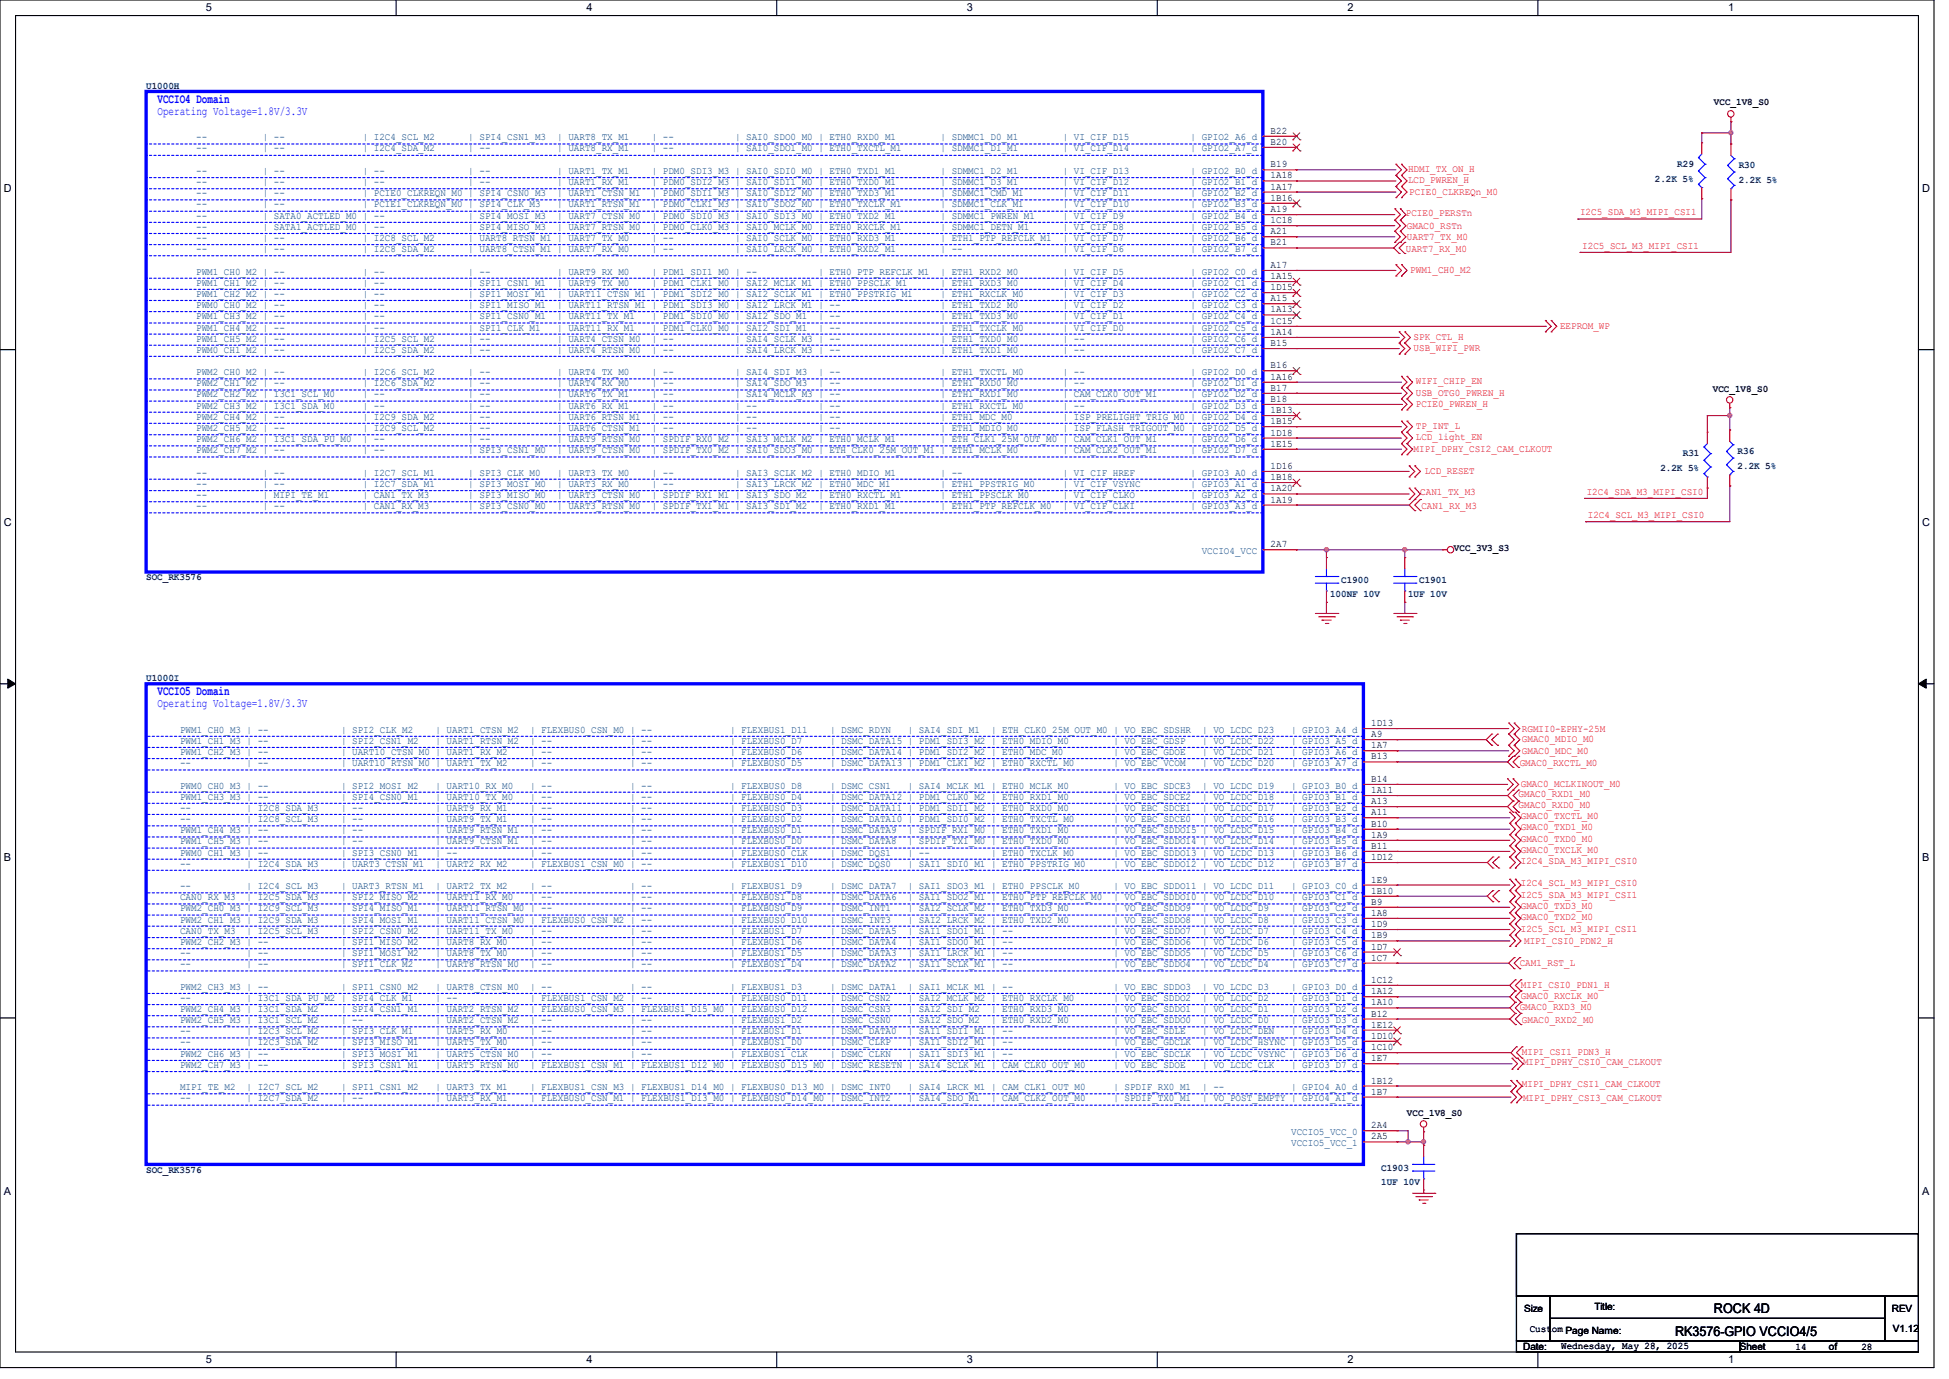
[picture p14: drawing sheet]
<svg xmlns="http://www.w3.org/2000/svg" width="297mm" height="210mm" viewBox="0 0 297 210" stroke-linecap="round" stroke-linejoin="round" font-family="sans-serif">
<defs><g id="words">
<g font-size="2" fill="#00f">
<text x="24" y="15.6">VCCIO4 Domain</text>
<text x="24" y="105.8">VCCIO5 Domain</text>
</g>
<g font-size="2">
<text x="255.3" y="203.5">RK3576-GPIO VCCIO4/5</text>
<text x="261.2" y="200">ROCK 4D</text>
</g>
<g font-size="1.9" fill="#00f">
<text x="24" y="17.5">Operating Voltage=1.8V/3.3V</text>
<text x="24" y="107.7">Operating Voltage=1.8V/3.3V</text>
</g>
<g font-size="1.7">
<text x="31.4" y="1.7">5</text>
<text x="89.4" y="1.7">4</text>
<text x="147.4" y="1.7">3</text>
<text x="205.4" y="1.7">2</text>
<text x="263.4" y="1.7">1</text>
<text x=".6" y="29.3">D</text>
<text x="292.9" y="29.3">D</text>
<text x=".6" y="80.2">C</text>
<text x="292.9" y="80.2">C</text>
<text x=".6" y="131.1">B</text>
<text x="292.9" y="131.1">B</text>
<text x=".6" y="181.9">A</text>
<text x="292.9" y="181.9">A</text>
<text x="31.4" y="207.6">5</text>
<text x="89.4" y="207.6">4</text>
<text x="147.4" y="207.6">3</text>
<text x="205.4" y="207.6">2</text>
<text x="263.4" y="207.6">1</text>
</g>
<g font-size="1.5" fill="#00007f">
<text x="22.3" y="13.5">U1000H</text>
<text x="252.2" y="27.6">2.2K 5%</text>
<text x="255.6" y="25.4">R29</text>
<text x="265" y="25.6">R30</text>
<text x="265" y="27.8">2.2K 5%</text>
<text x="253" y="71.7">2.2K 5%</text>
<text x="256.4" y="69.5">R31</text>
<text x="264.8" y="69.2">R36</text>
<text x="264.8" y="71.4">2.2K 5%</text>
<text x="22.3" y="88.4">SOC_RK3576</text>
<text x="204.4" y="88.7">C1900</text>
<text x="216.3" y="88.7">C1901</text>
<text x="202.7" y="90.9">100NF 10V</text>
<text x="214.6" y="90.9">1UF 10V</text>
<text x="22.3" y="103.7">U1000I</text>
<text x="22.3" y="178.6">SOC_RK3576</text>
<text x="210.5" y="178.3">C1903</text>
<text x="210.5" y="180.5">1UF 10V</text>
</g>
<g font-size="1.5">
<text x="261.2" y="16">VCC_1V8_S0</text>
<text x="193.6" y="20.4">B22</text>
<text x="193.6" y="22.1">B20</text>
<text x="193.6" y="25.5">B19</text>
<text x="193.6" y="27.2">1A18</text>
<text x="193.6" y="28.9">1A17</text>
<text x="193.6" y="30.6">1B16</text>
<text x="193.6" y="32.3">A19</text>
<text x="193.6" y="34">1C18</text>
<text x="193.6" y="35.7">A21</text>
<text x="193.6" y="37.4">B21</text>
<text x="193.6" y="40.8">A17</text>
<text x="193.6" y="42.5">1A15</text>
<text x="193.6" y="44.2">1D15</text>
<text x="193.6" y="45.9">A15</text>
<text x="193.6" y="47.6">1A13</text>
<text x="193.6" y="49.3">1C15</text>
<text x="193.6" y="51">1A14</text>
<text x="193.6" y="52.7">B15</text>
<text x="193.6" y="56.1">B16</text>
<text x="193.6" y="57.8">1A16</text>
<text x="193.6" y="59.5">B17</text>
<text x="261" y="59.6">VCC_1V8_S0</text>
<text x="193.6" y="61.2">B18</text>
<text x="193.6" y="62.9">1B13</text>
<text x="193.6" y="64.6">1B15</text>
<text x="193.6" y="66.3">1D18</text>
<text x="193.6" y="68">1E15</text>
<text x="193.6" y="71.4">1D16</text>
<text x="193.6" y="73.1">1B18</text>
<text x="193.6" y="74.8">1A20</text>
<text x="193.6" y="76.5">1A19</text>
<text x="193.6" y="83.4">2A7</text>
<text x="221.6" y="83.9">VCC_3V3_S3</text>
<text x="209" y="110.6">1D13</text>
<text x="209" y="112.3">A9</text>
<text x="209" y="114">1A7</text>
<text x="209" y="115.7">B13</text>
<text x="209" y="119.1">B14</text>
<text x="209" y="120.8">1A11</text>
<text x="209" y="122.5">A13</text>
<text x="209" y="124.2">A11</text>
<text x="209" y="125.9">B10</text>
<text x="209" y="127.6">1A9</text>
<text x="209" y="129.3">B11</text>
<text x="209" y="131">1D12</text>
<text x="209" y="134.4">1E9</text>
<text x="209" y="136.1">1B10</text>
<text x="209" y="137.8">B9</text>
<text x="209" y="139.5">1A8</text>
<text x="209" y="141.2">1D9</text>
<text x="209" y="142.9">1B9</text>
<text x="209" y="144.6">1D7</text>
<text x="209" y="146.3">1C7</text>
<text x="209" y="149.7">1C12</text>
<text x="209" y="151.4">1A12</text>
<text x="209" y="153.1">1A10</text>
<text x="209" y="154.8">B12</text>
<text x="209" y="156.5">1E12</text>
<text x="209" y="158.2">1D10</text>
<text x="209" y="159.9">1C10</text>
<text x="209" y="161.6">1E7</text>
<text x="209" y="165">1B12</text>
<text x="209" y="166.7">1B7</text>
<text x="209" y="171.8">2A4</text>
<text x="209" y="173.5">2A5</text>
<text x="214.4" y="169.9">VCC_1V8_S0</text>
<text x="232.3" y="199.8">Size</text>
<text x="233.1" y="202.9">Custom Page Name:</text>
<text x="243" y="199.5">Title:</text>
<text x="288.3" y="199.8">REV</text>
<text x="288.5" y="202.9">V1.12</text>
<text x="232.1" y="205.6">Date:</text>
<text x="237.9" y="205.4">Wednesday, May 28, 2025</text>
<text x="265.1" y="205.6">Sheet</text>
<text x="273.6" y="205.6">14</text>
<text x="278.7" y="205.6">of</text>
<text x="283.7" y="205.6">28</text>
</g>
<g font-size="1.5" fill="#003f7f">
<text x="29.9" y="21.4">--</text>
<text x="29.9" y="23.1">--</text>
<text x="40" y="21.4">| --</text>
<text x="40" y="23.1">| --</text>
<text x="55.3" y="21.4">| I2C4_SCL_M2</text>
<text x="55.3" y="23.1">| I2C4_SDA_M2</text>
<text x="71.4" y="21.4">| SPI4_CSN1_M3</text>
<text x="71.4" y="23.1">| --</text>
<text x="84.9" y="21.4">| UART8_TX_M1</text>
<text x="84.9" y="23.1">| UART8_RX_M1</text>
<text x="99.3" y="21.4">| --</text>
<text x="99.3" y="23.1">| --</text>
<text x="112" y="21.4">| SAI0_SDO0_M0 | ETH0_RXD0_M1</text>
<text x="112" y="23.1">| SAI0_SDO1_M0 | ETH0_TXCTL_M1</text>
<text x="143.3" y="21.4">| SDMMC1_D0_M1</text>
<text x="143.3" y="23.1">| SDMMC1_D1_M1</text>
<text x="162" y="21.4">| VI_CIF_D15</text>
<text x="162" y="23.1">| VI_CIF_D14</text>
<text x="181.4" y="21.4">| GPIO2_A6_d</text>
<text x="181.4" y="23.1">| GPIO2_A7_d</text>
<text x="29.9" y="26.5">--</text>
<text x="29.9" y="28.2">--</text>
<text x="29.9" y="29.9">--</text>
<text x="40" y="26.5">| --</text>
<text x="40" y="28.2">| --</text>
<text x="40" y="29.9">| --</text>
<text x="55.3" y="26.5">| --</text>
<text x="55.3" y="28.2">| --</text>
<text x="55.3" y="29.9">| PCIE0_CLKREQN_M0 | SPI4_CSN0_M3</text>
<text x="71.4" y="26.5">| --</text>
<text x="71.4" y="28.2">| --</text>
<text x="84.9" y="26.5">| UART1_TX_M1</text>
<text x="84.9" y="28.2">| UART1_RX_M1</text>
<text x="84.9" y="29.9">| UART1_CTSN_M1</text>
<text x="99.3" y="26.5">| PDM0_SDI3_M3 | SAI0_SDI0_M0 | ETH0_TXD1_M1</text>
<text x="99.3" y="28.2">| PDM0_SDI2_M3 | SAI0_SDI1_M0 | ETH0_TXD0_M1</text>
<text x="99.3" y="29.9">| PDM0_SDI1_M3 | SAI0_SDI2_M0 | ETH0_TXD3_M1</text>
<text x="143.3" y="26.5">| SDMMC1_D2_M1</text>
<text x="143.3" y="28.2">| SDMMC1_D3_M1</text>
<text x="143.3" y="29.9">| SDMMC1_CMD_M1</text>
<text x="162" y="26.5">| VI_CIF_D13</text>
<text x="162" y="28.2">| VI_CIF_D12</text>
<text x="162" y="29.9">| VI_CIF_D11</text>
<text x="181.4" y="26.5">| GPIO2_B0_d</text>
<text x="181.4" y="28.2">| GPIO2_B1_d</text>
<text x="181.4" y="29.9">| GPIO2_B2_d</text>
<text x="29.9" y="31.6">--</text>
<text x="29.9" y="33.3">--</text>
<text x="29.9" y="35">--</text>
<text x="40" y="31.6">| --</text>
<text x="40" y="33.3">| SATA0_ACTLED_M0 | --</text>
<text x="40" y="35">| SATA1_ACTLED_M0 | --</text>
<text x="55.3" y="31.6">| PCIE1_CLKREQN_M0 | SPI4_CLK_M3</text>
<text x="71.4" y="33.3">| SPI4_MOSI_M3</text>
<text x="71.4" y="35">| SPI4_MISO_M3</text>
<text x="84.9" y="31.6">| UART1_RTSN_M1</text>
<text x="84.9" y="33.3">| UART7_CTSN_M0</text>
<text x="84.9" y="35">| UART7_RTSN_M0</text>
<text x="99.3" y="31.6">| PDM0_CLK1_M3 | SAI0_SDO2_M0 | ETH0_TXCLK_M1</text>
<text x="99.3" y="33.3">| PDM0_SDI0_M3 | SAI0_SDI3_M0 | ETH0_TXD2_M1</text>
<text x="99.3" y="35">| PDM0_CLK0_M3 | SAI0_MCLK_M0 | ETH0_RXCLK_M1</text>
<text x="143.3" y="31.6">| SDMMC1_CLK_M1</text>
<text x="143.3" y="33.3">| SDMMC1_PWREN_M1</text>
<text x="143.3" y="35">| SDMMC1_DETN_M1</text>
<text x="162" y="31.6">| VI_CIF_D10</text>
<text x="162" y="33.3">| VI_CIF_D9</text>
<text x="162" y="35">| VI_CIF_D8</text>
<text x="181.4" y="31.6">| GPIO2_B3_d</text>
<text x="181.4" y="33.3">| GPIO2_B4_d</text>
<text x="181.4" y="35">| GPIO2_B5_d</text>
<text x="29.9" y="36.7">--</text>
<text x="29.9" y="38.4">--</text>
<text x="29.9" y="41.8">PWM1_CH0_M2 | --</text>
<text x="40" y="36.7">| --</text>
<text x="40" y="38.4">| --</text>
<text x="55.3" y="36.7">| I2C8_SCL_M2</text>
<text x="55.3" y="38.4">| I2C8_SDA_M2</text>
<text x="55.3" y="41.8">| --</text>
<text x="71.4" y="36.7">| UART8_RTSN_M1 | UART7_TX_M0</text>
<text x="71.4" y="38.4">| UART8_CTSN_M1 | UART7_RX_M0</text>
<text x="71.4" y="41.8">| --</text>
<text x="84.9" y="41.8">| UART9_RX_M0</text>
<text x="99.3" y="36.7">| --</text>
<text x="99.3" y="38.4">| --</text>
<text x="99.3" y="41.8">| PDM1_SDI1_M0 | --</text>
<text x="112" y="36.7">| SAI0_SCLK_M0 | ETH0_RXD3_M1</text>
<text x="112" y="38.4">| SAI0_LRCK_M0 | ETH0_RXD2_M1</text>
<text x="124.7" y="41.8">| ETH0_PTP_REFCLK_M1</text>
<text x="143.3" y="36.7">| ETH1_PTP_REFCLK_M1</text>
<text x="143.3" y="38.4">| --</text>
<text x="143.3" y="41.8">| ETH1_RXD2_M0</text>
<text x="162" y="36.7">| VI_CIF_D7</text>
<text x="162" y="38.4">| VI_CIF_D6</text>
<text x="162" y="41.8">| VI_CIF_D5</text>
<text x="181.4" y="36.7">| GPIO2_B6_d</text>
<text x="181.4" y="38.4">| GPIO2_B7_d</text>
<text x="181.4" y="41.8">| GPIO2_C0_d</text>
<text x="29.9" y="43.5">PWM1_CH1_M2 | --</text>
<text x="29.9" y="45.2">PWM1_CH2_M2 | --</text>
<text x="29.9" y="46.9">PWM0_CH0_M2 | --</text>
<text x="55.3" y="43.5">| --</text>
<text x="55.3" y="45.2">| --</text>
<text x="55.3" y="46.9">| --</text>
<text x="71.4" y="43.5">| SPI1_CSN1_M1</text>
<text x="71.4" y="45.2">| SPI1_MOSI_M1</text>
<text x="71.4" y="46.9">| SPI1_MISO_M1</text>
<text x="84.9" y="43.5">| UART9_TX_M0</text>
<text x="84.9" y="45.2">| UART11_CTSN_M1 | PDM1_SDI2_M0 | SAI2_SCLK_M1 | ETH0_PPSTRIG_M1</text>
<text x="84.9" y="46.9">| UART11_RTSN_M1 | PDM1_SDI3_M0 | SAI2_LRCK_M1 | --</text>
<text x="99.3" y="43.5">| PDM1_CLK1_M0 | SAI2_MCLK_M1 | ETH0_PPSCLK_M1</text>
<text x="143.3" y="43.5">| ETH1_RXD3_M0</text>
<text x="143.3" y="45.2">| ETH1_RXCLK_M0</text>
<text x="143.3" y="46.9">| ETH1_TXD2_M0</text>
<text x="162" y="43.5">| VI_CIF_D4</text>
<text x="162" y="45.2">| VI_CIF_D3</text>
<text x="162" y="46.9">| VI_CIF_D2</text>
<text x="181.4" y="43.5">| GPIO2_C1_d</text>
<text x="181.4" y="45.2">| GPIO2_C2_d</text>
<text x="181.4" y="46.9">| GPIO2_C3_d</text>
<text x="29.9" y="48.6">PWM1_CH3_M2 | --</text>
<text x="29.9" y="50.3">PWM1_CH4_M2 | --</text>
<text x="29.9" y="52">PWM1_CH5_M2 | --</text>
<text x="29.9" y="53.7">PWM0_CH1_M2 | --</text>
<text x="55.3" y="48.6">| --</text>
<text x="55.3" y="50.3">| --</text>
<text x="55.3" y="52">| I2C5_SCL_M2</text>
<text x="55.3" y="53.7">| I2C5_SDA_M2</text>
<text x="71.4" y="48.6">| SPI1_CSN0_M1</text>
<text x="71.4" y="50.3">| SPI1_CLK_M1</text>
<text x="71.4" y="52">| --</text>
<text x="71.4" y="53.7">| --</text>
<text x="84.9" y="48.6">| UART11_TX_M1</text>
<text x="84.9" y="50.3">| UART11_RX_M1</text>
<text x="84.9" y="52">| UART4_CTSN_M0</text>
<text x="84.9" y="53.7">| UART4_RTSN_M0</text>
<text x="99.3" y="48.6">| PDM1_SDI0_M0 | SAI2_SDO_M1</text>
<text x="99.3" y="50.3">| PDM1_CLK0_M0 | SAI2_SDI_M1</text>
<text x="99.3" y="52">| --</text>
<text x="99.3" y="53.7">| --</text>
<text x="112" y="52">| SAI4_SCLK_M3 | --</text>
<text x="112" y="53.7">| SAI4_LRCK_M3 | --</text>
<text x="124.7" y="48.6">| --</text>
<text x="124.7" y="50.3">| --</text>
<text x="143.3" y="48.6">| ETH1_TXD3_M0</text>
<text x="143.3" y="50.3">| ETH1_TXCLK_M0</text>
<text x="143.3" y="52">| ETH1_TXD0_M0</text>
<text x="143.3" y="53.7">| ETH1_TXD1_M0</text>
<text x="162" y="48.6">| VI_CIF_D1</text>
<text x="162" y="50.3">| VI_CIF_D0</text>
<text x="162" y="52">| --</text>
<text x="162" y="53.7">| --</text>
<text x="181.4" y="48.6">| GPIO2_C4_d</text>
<text x="181.4" y="50.3">| GPIO2_C5_d</text>
<text x="181.4" y="52">| GPIO2_C6_d</text>
<text x="181.4" y="53.7">| GPIO2_C7_d</text>
<text x="29.9" y="57.1">PWM2_CH0_M2 | --</text>
<text x="29.9" y="58.8">PWM2_CH1_M2 | --</text>
<text x="55.3" y="57.1">| I2C6_SCL_M2</text>
<text x="55.3" y="58.8">| I2C6_SDA_M2</text>
<text x="71.4" y="57.1">| --</text>
<text x="71.4" y="58.8">| --</text>
<text x="84.9" y="57.1">| UART4_TX_M0</text>
<text x="84.9" y="58.8">| UART4_RX_M0</text>
<text x="99.3" y="57.1">| --</text>
<text x="99.3" y="58.8">| --</text>
<text x="112" y="57.1">| SAI4_SDI_M3</text>
<text x="112" y="58.8">| SAI4_SDO_M3</text>
<text x="124.7" y="57.1">| --</text>
<text x="124.7" y="58.8">| --</text>
<text x="143.3" y="57.1">| ETH1_TXCTL_M0</text>
<text x="143.3" y="58.8">| ETH1_RXD0_M0</text>
<text x="162" y="57.1">| --</text>
<text x="162" y="58.8">| --</text>
<text x="181.4" y="57.1">| GPIO2_D0_d</text>
<text x="181.4" y="58.8">| GPIO2_D1_d</text>
<text x="29.9" y="60.5">PWM2_CH2_M2 | I3C1_SCL_M0</text>
<text x="29.9" y="62.2">PWM2_CH3_M2 | I3C1_SDA_M0</text>
<text x="29.9" y="63.9">PWM2_CH4_M2 | --</text>
<text x="29.9" y="65.6">PWM2_CH5_M2 | --</text>
<text x="55.3" y="60.5">| --</text>
<text x="55.3" y="62.2">| --</text>
<text x="55.3" y="63.9">| I2C9_SDA_M2</text>
<text x="55.3" y="65.6">| I2C9_SCL_M2</text>
<text x="71.4" y="60.5">| --</text>
<text x="71.4" y="62.2">| --</text>
<text x="71.4" y="63.9">| --</text>
<text x="71.4" y="65.6">| --</text>
<text x="84.9" y="60.5">| UART6_TX_M1</text>
<text x="84.9" y="62.2">| UART6_RX_M1</text>
<text x="84.9" y="63.9">| UART6_RTSN_M1</text>
<text x="84.9" y="65.6">| UART6_CTSN_M1</text>
<text x="99.3" y="60.5">| --</text>
<text x="99.3" y="62.2">| --</text>
<text x="99.3" y="63.9">| --</text>
<text x="99.3" y="65.6">| --</text>
<text x="112" y="60.5">| SAI4_MCLK_M3 | --</text>
<text x="112" y="62.2">| --</text>
<text x="112" y="63.9">| --</text>
<text x="112" y="65.6">| --</text>
<text x="124.7" y="62.2">| --</text>
<text x="124.7" y="63.9">| --</text>
<text x="124.7" y="65.6">| --</text>
<text x="143.3" y="60.5">| ETH1_RXD1_M0</text>
<text x="143.3" y="62.2">| ETH1_RXCTL_M0</text>
<text x="143.3" y="63.9">| ETH1_MDC_M0</text>
<text x="143.3" y="65.6">| ETH1_MDIO_M0</text>
<text x="162" y="60.5">| CAM_CLK0_OUT_M1</text>
<text x="162" y="62.2">| --</text>
<text x="162" y="63.9">| ISP_PRELIGHT_TRIG_M0 | GPIO2_D4_d</text>
<text x="162" y="65.6">| ISP_FLASH_TRIGOUT_M0 | GPIO2_D5_d</text>
<text x="181.4" y="60.5">| GPIO2_D2_d</text>
<text x="181.4" y="62.2">| GPIO2_D3_d</text>
<text x="29.9" y="67.4">PWM2_CH6_M2 | I3C1_SDA_PU_M0</text>
<text x="29.9" y="69">PWM2_CH7_M2 | --</text>
<text x="55.3" y="67.4">| --</text>
<text x="55.3" y="69">| --</text>
<text x="71.4" y="67.4">| --</text>
<text x="71.4" y="69">| SPI3_CSN1_M0</text>
<text x="84.9" y="67.4">| UART9_RTSN_M0</text>
<text x="84.9" y="69">| UART9_CTSN_M0</text>
<text x="99.3" y="67.4">| SPDIF_RX0_M2 | SAI3_MCLK_M2 | ETH0_MCLK_M1</text>
<text x="99.3" y="69">| SPDIF_TX0_M2 | SAI0_SDO3_M0 | ETH_CLK0_25M_OUT_M1 | ETH1_MCLK_M0</text>
<text x="143.3" y="67.4">| ETH_CLK1_25M_OUT_M0 | CAM_CLK1_OUT_M1</text>
<text x="162" y="69">| CAM_CLK2_OUT_M1</text>
<text x="181.4" y="67.4">| GPIO2_D6_d</text>
<text x="181.4" y="69">| GPIO2_D7_d</text>
<text x="29.9" y="72.4">--</text>
<text x="29.9" y="74.1">--</text>
<text x="29.9" y="75.9">--</text>
<text x="29.9" y="77.6">--</text>
<text x="40" y="72.4">| --</text>
<text x="40" y="74.1">| --</text>
<text x="40" y="75.9">| MIPI_TE_M1</text>
<text x="40" y="77.6">| --</text>
<text x="55.3" y="72.4">| I2C7_SCL_M1</text>
<text x="55.3" y="74.1">| I2C7_SDA_M1</text>
<text x="55.3" y="75.9">| CAN1_TX_M3</text>
<text x="55.3" y="77.6">| CAN1_RX_M3</text>
<text x="71.4" y="72.4">| SPI3_CLK_M0</text>
<text x="71.4" y="74.1">| SPI3_MOSI_M0</text>
<text x="71.4" y="75.9">| SPI3_MISO_M0</text>
<text x="71.4" y="77.6">| SPI3_CSN0_M0</text>
<text x="84.9" y="72.4">| UART3_TX_M0</text>
<text x="84.9" y="74.1">| UART3_RX_M0</text>
<text x="84.9" y="75.9">| UART3_CTSN_M0</text>
<text x="84.9" y="77.6">| UART3_RTSN_M0</text>
<text x="99.3" y="72.4">| --</text>
<text x="99.3" y="74.1">| --</text>
<text x="99.3" y="75.9">| SPDIF_RX1_M1 | SAI3_SDO_M2</text>
<text x="99.3" y="77.6">| SPDIF_TX1_M1 | SAI3_SDI_M2</text>
<text x="112" y="72.4">| SAI3_SCLK_M2 | ETH0_MDIO_M1</text>
<text x="112" y="74.1">| SAI3_LRCK_M2 | ETH0_MDC_M1</text>
<text x="124.7" y="75.9">| ETH0_RXCTL_M1</text>
<text x="124.7" y="77.6">| ETH0_RXD1_M1</text>
<text x="143.3" y="72.4">| --</text>
<text x="143.3" y="74.1">| ETH1_PPSTRIG_M0</text>
<text x="143.3" y="75.9">| ETH1_PPSCLK_M0</text>
<text x="143.3" y="77.6">| ETH1_PTP_REFCLK_M0</text>
<text x="162" y="72.4">| VI_CIF_HREF</text>
<text x="162" y="74.1">| VI_CIF_VSYNC</text>
<text x="162" y="75.9">| VI_CIF_CLKO</text>
<text x="162" y="77.6">| VI_CIF_CLKI</text>
<text x="181.4" y="72.4">| GPIO3_A0_d</text>
<text x="181.4" y="74.1">| GPIO3_A1_d</text>
<text x="181.4" y="75.9">| GPIO3_A2_d</text>
<text x="181.4" y="77.6">| GPIO3_A3_d</text>
<text x="183.1" y="84.4">VCCIO4_VCC</text>
<text x="27.4" y="111.6">PWM1_CH0_M3 | --</text>
<text x="27.4" y="113.3">PWM1_CH1_M3 | --</text>
<text x="52" y="111.6">| SPI2_CLK_M2</text>
<text x="52" y="113.3">| SPI2_CSN1_M2</text>
<text x="66.4" y="111.6">| UART1_CTSN_M2</text>
<text x="66.4" y="113.3">| UART1_RTSN_M2</text>
<text x="80.8" y="111.6">| FLEXBUS0_CSN_M0 | --</text>
<text x="80.8" y="113.3">| --</text>
<text x="96" y="113.3">| --</text>
<text x="111.2" y="111.6">| FLEXBUS1_D11</text>
<text x="111.2" y="113.3">| FLEXBUS0_D7</text>
<text x="126.5" y="111.6">| DSMC_RDYN</text>
<text x="126.5" y="113.3">| DSMC_DATA15 | PDM1_SDI3_M2 | ETH0_MDIO_M0</text>
<text x="138.3" y="111.6">| SAI4_SDI_M1</text>
<text x="151" y="111.6">| ETH_CLK0_25M_OUT_M0 | VO_EBC_SDSHR</text>
<text x="169.7" y="113.3">| VO_EBC_GDSP</text>
<text x="183.2" y="111.6">| VO_LCDC_D23</text>
<text x="183.2" y="113.3">| VO_LCDC_D22</text>
<text x="196.8" y="111.6">| GPIO3_A4_d</text>
<text x="196.8" y="113.3">| GPIO3_A5_d</text>
<text x="27.4" y="115">PWM1_CH2_M3 | --</text>
<text x="27.4" y="116.7">--</text>
<text x="37.6" y="116.7">| --</text>
<text x="52" y="115">| UART10_CTSN_M0 | UART1_RX_M2</text>
<text x="52" y="116.7">| UART10_RTSN_M0 | UART1_TX_M2</text>
<text x="80.8" y="115">| --</text>
<text x="80.8" y="116.7">| --</text>
<text x="96" y="115">| --</text>
<text x="96" y="116.7">| --</text>
<text x="111.2" y="115">| FLEXBUS0_D6</text>
<text x="111.2" y="116.7">| FLEXBUS0_D5</text>
<text x="126.5" y="115">| DSMC_DATA14 | PDM1_SDI2_M2 | ETH0_MDC_M0</text>
<text x="126.5" y="116.7">| DSMC_DATA13 | PDM1_CLK1_M2 | ETH0_RXCTL_M0</text>
<text x="169.7" y="115">| VO_EBC_GDOE</text>
<text x="169.7" y="116.7">| VO_EBC_VCOM</text>
<text x="183.2" y="115">| VO_LCDC_D21</text>
<text x="183.2" y="116.7">| VO_LCDC_D20</text>
<text x="196.8" y="115">| GPIO3_A6_d</text>
<text x="196.8" y="116.7">| GPIO3_A7_d</text>
<text x="27.4" y="120.1">PWM0_CH0_M3 | --</text>
<text x="27.4" y="121.8">PWM1_CH3_M3 | --</text>
<text x="27.4" y="123.5">--</text>
<text x="27.4" y="125.2">--</text>
<text x="37.6" y="123.5">| I2C8_SDA_M3</text>
<text x="37.6" y="125.2">| I2C8_SCL_M3</text>
<text x="52" y="120.1">| SPI2_MOSI_M2</text>
<text x="52" y="121.8">| SPI4_CSN0_M1</text>
<text x="52" y="123.5">| --</text>
<text x="52" y="125.2">| --</text>
<text x="66.4" y="120.1">| UART10_RX_M0</text>
<text x="66.4" y="121.8">| UART10_TX_M0</text>
<text x="66.4" y="123.5">| UART9_RX_M1</text>
<text x="66.4" y="125.2">| UART9_TX_M1</text>
<text x="80.8" y="120.1">| --</text>
<text x="80.8" y="121.8">| --</text>
<text x="80.8" y="123.5">| --</text>
<text x="80.8" y="125.2">| --</text>
<text x="96" y="120.1">| --</text>
<text x="96" y="121.8">| --</text>
<text x="96" y="123.5">| --</text>
<text x="96" y="125.2">| --</text>
<text x="111.2" y="120.1">| FLEXBUS0_D8</text>
<text x="111.2" y="121.8">| FLEXBUS0_D4</text>
<text x="111.2" y="123.5">| FLEXBUS0_D3</text>
<text x="111.2" y="125.2">| FLEXBUS0_D2</text>
<text x="126.5" y="120.1">| DSMC_CSN1</text>
<text x="126.5" y="121.8">| DSMC_DATA12 | PDM1_CLK0_M2 | ETH0_RXD1_M0</text>
<text x="126.5" y="123.5">| DSMC_DATA11 | PDM1_SDI1_M2 | ETH0_RXD0_M0</text>
<text x="126.5" y="125.2">| DSMC_DATA10 | PDM1_SDI0_M2 | ETH0_TXCTL_M0</text>
<text x="138.3" y="120.1">| SAI4_MCLK_M1 | ETH0_MCLK_M0</text>
<text x="169.7" y="120.1">| VO_EBC_SDCE3</text>
<text x="169.7" y="121.8">| VO_EBC_SDCE2</text>
<text x="169.7" y="123.5">| VO_EBC_SDCE1</text>
<text x="169.7" y="125.2">| VO_EBC_SDCE0</text>
<text x="183.2" y="120.1">| VO_LCDC_D19</text>
<text x="183.2" y="121.8">| VO_LCDC_D18</text>
<text x="183.2" y="123.5">| VO_LCDC_D17</text>
<text x="183.2" y="125.2">| VO_LCDC_D16</text>
<text x="196.8" y="120.1">| GPIO3_B0_d</text>
<text x="196.8" y="121.8">| GPIO3_B1_d</text>
<text x="196.8" y="123.5">| GPIO3_B2_d</text>
<text x="196.8" y="125.2">| GPIO3_B3_d</text>
<text x="27.4" y="126.9">PWM1_CH4_M3 | --</text>
<text x="27.4" y="128.6">PWM1_CH5_M3 | --</text>
<text x="27.4" y="130.3">PWM0_CH1_M3 | --</text>
<text x="27.4" y="132">--</text>
<text x="37.6" y="132">| I2C4_SDA_M3</text>
<text x="52" y="126.9">| --</text>
<text x="52" y="128.6">| --</text>
<text x="52" y="130.3">| SPI3_CSN0_M1</text>
<text x="52" y="132">| UART3_CTSN_M1</text>
<text x="66.4" y="126.9">| UART9_RTSN_M1</text>
<text x="66.4" y="128.6">| UART9_CTSN_M1</text>
<text x="66.4" y="130.3">| --</text>
<text x="66.4" y="132">| UART2_RX_M2</text>
<text x="80.8" y="126.9">| --</text>
<text x="80.8" y="128.6">| --</text>
<text x="80.8" y="130.3">| --</text>
<text x="80.8" y="132">| FLEXBUS1_CSN_M0 | --</text>
<text x="96" y="126.9">| --</text>
<text x="96" y="128.6">| --</text>
<text x="96" y="130.3">| --</text>
<text x="111.2" y="126.9">| FLEXBUS0_D1</text>
<text x="111.2" y="128.6">| FLEXBUS0_D0</text>
<text x="111.2" y="130.3">| FLEXBUS0_CLK</text>
<text x="111.2" y="132">| FLEXBUS1_D10</text>
<text x="126.5" y="126.9">| DSMC_DATA9</text>
<text x="126.5" y="128.6">| DSMC_DATA8</text>
<text x="126.5" y="130.3">| DSMC_DQS1</text>
<text x="126.5" y="132">| DSMC_DQS0</text>
<text x="138.3" y="126.9">| SPDIF_RX1_M0 | ETH0_TXD1_M0</text>
<text x="138.3" y="128.6">| SPDIF_TX1_M0 | ETH0_TXD0_M0</text>
<text x="138.3" y="130.3">| --</text>
<text x="138.3" y="132">| SAI1_SDI0_M1 | ETH0_PPSTRIG_M0</text>
<text x="151" y="130.3">| ETH0_TXCLK_M0</text>
<text x="169.7" y="126.9">| VO_EBC_SDDO15 | VO_LCDC_D15</text>
<text x="169.7" y="128.6">| VO_EBC_SDDO14 | VO_LCDC_D14</text>
<text x="169.7" y="130.3">| VO_EBC_SDDO13 | VO_LCDC_D13</text>
<text x="169.7" y="132">| VO_EBC_SDDO12 | VO_LCDC_D12</text>
<text x="196.8" y="126.9">| GPIO3_B4_d</text>
<text x="196.8" y="128.6">| GPIO3_B5_d</text>
<text x="196.8" y="130.3">| GPIO3_B6_d</text>
<text x="196.8" y="132">| GPIO3_B7_d</text>
<text x="27.4" y="135.4">--</text>
<text x="27.4" y="137.1">CAN0_RX_M3</text>
<text x="37.6" y="135.4">| I2C4_SCL_M3</text>
<text x="37.6" y="137.1">| I2C5_SDA_M3</text>
<text x="52" y="135.4">| UART3_RTSN_M1</text>
<text x="52" y="137.1">| SPI2_MISO_M2</text>
<text x="66.4" y="135.4">| UART2_TX_M2</text>
<text x="66.4" y="137.1">| UART11_RX_M0</text>
<text x="80.8" y="135.4">| --</text>
<text x="80.8" y="137.1">| --</text>
<text x="96" y="135.4">| --</text>
<text x="96" y="137.1">| --</text>
<text x="111.2" y="135.4">| FLEXBUS1_D9</text>
<text x="111.2" y="137.1">| FLEXBUS1_D8</text>
<text x="126.5" y="135.4">| DSMC_DATA7</text>
<text x="126.5" y="137.1">| DSMC_DATA6</text>
<text x="138.3" y="135.4">| SAI1_SDO3_M1 | ETH0_PPSCLK_M0</text>
<text x="138.3" y="137.1">| SAI1_SDO2_M1 | ETH0_PTP_REFCLK_M0</text>
<text x="169.7" y="135.4">| VO_EBC_SDDO11 | VO_LCDC_D11</text>
<text x="169.7" y="137.1">| VO_EBC_SDDO10 | VO_LCDC_D10</text>
<text x="196.8" y="135.4">| GPIO3_C0_d</text>
<text x="196.8" y="137.1">| GPIO3_C1_d</text>
<text x="27.4" y="138.8">PWM2_CH0_M3 | I2C9_SCL_M3</text>
<text x="27.4" y="140.5">PWM2_CH1_M3 | I2C9_SDA_M3</text>
<text x="27.4" y="142.2">CAN0_TX_M3</text>
<text x="27.4" y="143.9">PWM2_CH2_M3 | --</text>
<text x="37.6" y="142.2">| I2C5_SCL_M3</text>
<text x="52" y="138.8">| SPI4_MISO_M1</text>
<text x="52" y="140.5">| SPI4_MOSI_M1</text>
<text x="52" y="142.2">| SPI2_CSN0_M2</text>
<text x="52" y="143.9">| SPI1_MISO_M2</text>
<text x="66.4" y="138.8">| UART11_RTSN_M0 | --</text>
<text x="66.4" y="140.5">| UART11_CTSN_M0 | FLEXBUS0_CSN_M2 | --</text>
<text x="66.4" y="142.2">| UART11_TX_M0</text>
<text x="66.4" y="143.9">| UART8_RX_M0</text>
<text x="80.8" y="142.2">| --</text>
<text x="80.8" y="143.9">| --</text>
<text x="96" y="138.8">| --</text>
<text x="96" y="142.2">| --</text>
<text x="96" y="143.9">| --</text>
<text x="111.2" y="138.8">| FLEXBUS0_D9</text>
<text x="111.2" y="140.5">| FLEXBUS0_D10</text>
<text x="111.2" y="142.2">| FLEXBUS1_D7</text>
<text x="111.2" y="143.9">| FLEXBUS1_D6</text>
<text x="126.5" y="138.8">| DSMC_INT1</text>
<text x="126.5" y="140.5">| DSMC_INT3</text>
<text x="126.5" y="142.2">| DSMC_DATA5</text>
<text x="126.5" y="143.9">| DSMC_DATA4</text>
<text x="138.3" y="138.8">| SAI2_SCLK_M2 | ETH0_TXD3_M0</text>
<text x="138.3" y="140.5">| SAI2_LRCK_M2 | ETH0_TXD2_M0</text>
<text x="138.3" y="142.2">| SAI1_SDO1_M1 | --</text>
<text x="138.3" y="143.9">| SAI1_SDO0_M1 | --</text>
<text x="169.7" y="138.8">| VO_EBC_SDDO9</text>
<text x="169.7" y="140.5">| VO_EBC_SDDO8</text>
<text x="169.7" y="142.2">| VO_EBC_SDDO7</text>
<text x="169.7" y="143.9">| VO_EBC_SDDO6</text>
<text x="183.2" y="138.8">| VO_LCDC_D9</text>
<text x="183.2" y="140.5">| VO_LCDC_D8</text>
<text x="183.2" y="142.2">| VO_LCDC_D7</text>
<text x="183.2" y="143.9">| VO_LCDC_D6</text>
<text x="196.8" y="138.8">| GPIO3_C2_d</text>
<text x="196.8" y="140.5">| GPIO3_C3_d</text>
<text x="196.8" y="142.2">| GPIO3_C4_d</text>
<text x="196.8" y="143.9">| GPIO3_C5_d</text>
<text x="27.4" y="145.6">--</text>
<text x="27.4" y="147.3">--</text>
<text x="37.6" y="145.6">| --</text>
<text x="37.6" y="147.3">| --</text>
<text x="52" y="145.6">| SPI1_MOSI_M2</text>
<text x="52" y="147.3">| SPI1_CLK_M2</text>
<text x="66.4" y="145.6">| UART8_TX_M0</text>
<text x="66.4" y="147.3">| UART8_RTSN_M0</text>
<text x="80.8" y="145.6">| --</text>
<text x="80.8" y="147.3">| --</text>
<text x="96" y="145.6">| --</text>
<text x="96" y="147.3">| --</text>
<text x="111.2" y="145.6">| FLEXBUS1_D5</text>
<text x="111.2" y="147.3">| FLEXBUS1_D4</text>
<text x="126.5" y="145.6">| DSMC_DATA3</text>
<text x="126.5" y="147.3">| DSMC_DATA2</text>
<text x="138.3" y="145.6">| SAI1_LRCK_M1 | --</text>
<text x="138.3" y="147.3">| SAI1_SCLK_M1 | --</text>
<text x="169.7" y="145.6">| VO_EBC_SDDO5</text>
<text x="169.7" y="147.3">| VO_EBC_SDDO4</text>
<text x="183.2" y="145.6">| VO_LCDC_D5</text>
<text x="183.2" y="147.3">| VO_LCDC_D4</text>
<text x="196.8" y="145.6">| GPIO3_C6_d</text>
<text x="196.8" y="147.3">| GPIO3_C7_d</text>
<text x="27.4" y="150.7">PWM2_CH3_M3 | --</text>
<text x="27.4" y="152.4">--</text>
<text x="27.4" y="154.1">PWM2_CH4_M3 | I3C1_SDA_M2</text>
<text x="27.4" y="155.8">PWM2_CH5_M3 | I3C1_SCL_M2</text>
<text x="37.6" y="152.4">| I3C1_SDA_PU_M2 | SPI4_CLK_M1</text>
<text x="52" y="150.7">| SPI1_CSN0_M2</text>
<text x="52" y="154.1">| SPI4_CSN1_M1</text>
<text x="52" y="155.8">| --</text>
<text x="66.4" y="150.7">| UART8_CTSN_M0</text>
<text x="66.4" y="152.4">| --</text>
<text x="66.4" y="154.1">| UART2_RTSN_M2</text>
<text x="66.4" y="155.8">| UART2_CTSN_M2</text>
<text x="80.8" y="150.7">| --</text>
<text x="80.8" y="152.4">| FLEXBUS1_CSN_M2 | --</text>
<text x="80.8" y="154.1">| FLEXBUS0_CSN_M3 | FLEXBUS1_D15_M0 | FLEXBUS0_D12</text>
<text x="80.8" y="155.8">| --</text>
<text x="96" y="150.7">| --</text>
<text x="96" y="155.8">| --</text>
<text x="111.2" y="150.7">| FLEXBUS1_D3</text>
<text x="111.2" y="152.4">| FLEXBUS0_D11</text>
<text x="111.2" y="155.8">| FLEXBUS1_D2</text>
<text x="126.5" y="150.7">| DSMC_DATA1</text>
<text x="126.5" y="152.4">| DSMC_CSN2</text>
<text x="126.5" y="154.1">| DSMC_CSN3</text>
<text x="126.5" y="155.8">| DSMC_CSN0</text>
<text x="138.3" y="150.7">| SAI1_MCLK_M1 | --</text>
<text x="138.3" y="152.4">| SAI2_MCLK_M2 | ETH0_RXCLK_M0</text>
<text x="138.3" y="154.1">| SAI2_SDI_M2</text>
<text x="138.3" y="155.8">| SAI2_SDO_M2</text>
<text x="151" y="154.1">| ETH0_RXD3_M0</text>
<text x="151" y="155.8">| ETH0_RXD2_M0</text>
<text x="169.7" y="150.7">| VO_EBC_SDDO3</text>
<text x="169.7" y="152.4">| VO_EBC_SDDO2</text>
<text x="169.7" y="154.1">| VO_EBC_SDDO1</text>
<text x="169.7" y="155.8">| VO_EBC_SDDO0</text>
<text x="183.2" y="150.7">| VO_LCDC_D3</text>
<text x="183.2" y="152.4">| VO_LCDC_D2</text>
<text x="183.2" y="154.1">| VO_LCDC_D1</text>
<text x="183.2" y="155.8">| VO_LCDC_D0</text>
<text x="196.8" y="150.7">| GPIO3_D0_d</text>
<text x="196.8" y="152.4">| GPIO3_D1_d</text>
<text x="196.8" y="154.1">| GPIO3_D2_d</text>
<text x="196.8" y="155.8">| GPIO3_D3_d</text>
<text x="27.4" y="157.5">--</text>
<text x="27.4" y="159.2">--</text>
<text x="27.4" y="161">PWM2_CH6_M3 | --</text>
<text x="37.6" y="157.5">| I2C3_SCL_M2</text>
<text x="37.6" y="159.2">| I2C3_SDA_M2</text>
<text x="52" y="157.5">| SPI3_CLK_M1</text>
<text x="52" y="159.2">| SPI3_MISO_M1</text>
<text x="52" y="161">| SPI3_MOSI_M1</text>
<text x="66.4" y="157.5">| UART5_RX_M0</text>
<text x="66.4" y="159.2">| UART5_TX_M0</text>
<text x="66.4" y="161">| UART5_CTSN_M0</text>
<text x="80.8" y="157.5">| --</text>
<text x="80.8" y="159.2">| --</text>
<text x="80.8" y="161">| --</text>
<text x="96" y="157.5">| --</text>
<text x="96" y="159.2">| --</text>
<text x="96" y="161">| --</text>
<text x="111.2" y="157.5">| FLEXBUS1_D1</text>
<text x="111.2" y="159.2">| FLEXBUS1_D0</text>
<text x="111.2" y="161">| FLEXBUS1_CLK</text>
<text x="126.5" y="157.5">| DSMC_DATA0</text>
<text x="126.5" y="159.2">| DSMC_CLKP</text>
<text x="126.5" y="161">| DSMC_CLKN</text>
<text x="138.3" y="157.5">| SAI1_SDI1_M1 | --</text>
<text x="138.3" y="159.2">| SAI1_SDI2_M1 | --</text>
<text x="138.3" y="161">| SAI1_SDI3_M1 | --</text>
<text x="169.7" y="157.5">| VO_EBC_SDLE</text>
<text x="169.7" y="159.2">| VO_EBC_GDCLK</text>
<text x="169.7" y="161">| VO_EBC_SDCLK</text>
<text x="183.2" y="157.5">| VO_LCDC_DEN</text>
<text x="183.2" y="159.2">| VO_LCDC_HSYNC | GPIO3_D5_d</text>
<text x="183.2" y="161">| VO_LCDC_VSYNC | GPIO3_D6_d</text>
<text x="196.8" y="157.5">| GPIO3_D4_d</text>
<text x="27.4" y="162.6">PWM2_CH7_M3 | --</text>
<text x="27.4" y="166">MIPI_TE_M2</text>
<text x="27.4" y="167.7">--</text>
<text x="37.6" y="166">| I2C7_SCL_M2</text>
<text x="37.6" y="167.7">| I2C7_SDA_M2</text>
<text x="52" y="162.6">| SPI3_CSN1_M1</text>
<text x="52" y="166">| SPI1_CSN1_M2</text>
<text x="52" y="167.7">| --</text>
<text x="66.4" y="162.6">| UART5_RTSN_M0</text>
<text x="66.4" y="166">| UART3_TX_M1</text>
<text x="66.4" y="167.7">| UART3_RX_M1</text>
<text x="80.8" y="162.6">| FLEXBUS1_CSN_M1 | FLEXBUS1_D12_M0 | FLEXBUS0_D15_M0 | DSMC_RESETN | SAI4_SCLK_M1 | CAM_CLK0_OUT_M0</text>
<text x="80.8" y="166">| FLEXBUS1_CSN_M3 | FLEXBUS1_D14_M0 | FLEXBUS0_D13_M0 | DSMC_INT0</text>
<text x="80.8" y="167.7">| FLEXBUS0_CSN_M1 | FLEXBUS1_D13_M0 | FLEXBUS0_D14_M0 | DSMC_INT2</text>
<text x="138.3" y="166">| SAI4_LRCK_M1 | CAM_CLK1_OUT_M0</text>
<text x="138.3" y="167.7">| SAI4_SDO_M1</text>
<text x="151" y="167.7">| CAM_CLK2_OUT_M0</text>
<text x="169.7" y="162.6">| VO_EBC_SDOE</text>
<text x="169.7" y="166">| SPDIF_RX0_M1</text>
<text x="169.7" y="167.7">| SPDIF_TX0_M1</text>
<text x="183.2" y="162.6">| VO_LCDC_CLK</text>
<text x="183.2" y="166">| --</text>
<text x="183.2" y="167.7">| VO_POST_EMPTY | GPIO4_A1_d</text>
<text x="196.8" y="162.6">| GPIO3_D7_d</text>
<text x="196.8" y="166">| GPIO4_A0_d</text>
<text x="196.8" y="172.8">VCCIO5_VCC_0</text>
<text x="196.8" y="174.5">VCCIO5_VCC_1</text>
</g>
<g font-size="1.5" fill="#f00">
<text x="214.6" y="26.2">HDMI_TX_ON_H</text>
<text x="214.6" y="27.9">LCD_PWREN_H</text>
<text x="214.8" y="29.6">PCIE0_CLKREQn_M0</text>
<text x="214.2" y="32.9">PCIE0_PERSTn</text>
<text x="214.4" y="34.9">GMAC0_RSTn</text>
<text x="240.8" y="32.8">I2C5_SDA_M3_MIPI_CSI1</text>
<text x="214.2" y="38.3">UART7_RX_M0</text>
<text x="214.4" y="36.6">UART7_TX_M0</text>
<text x="214.9" y="41.5">PWM1_CH0_M2</text>
<text x="241.1" y="37.9">I2C5_SCL_M3_MIPI_CSI1</text>
<text x="215.4" y="51.8">SPK_CTL_H</text>
<text x="215.4" y="53.5">USB_WIFI_PWR</text>
<text x="237.7" y="50">EEPROM_WP</text>
<text x="215.8" y="58.5">WIFI_CHIP_EN</text>
<text x="215.8" y="60.3">USB_OTG0_PWREN_H</text>
<text x="215.8" y="62">PCIE0_PWREN_H</text>
<text x="215.8" y="65.4">TP_INT_L</text>
<text x="215.4" y="68.8">MIPI_DPHY_CSI2_CAM_CLKOUT</text>
<text x="215.8" y="67.1">LCD_light_EN</text>
<text x="216.4" y="75.4">CAN1_TX_M3</text>
<text x="216.6" y="77.5">CAN1_RX_M3</text>
<text x="217.1" y="72.2">LCD_RESET</text>
<text x="241.8" y="75.4">I2C4_SDA_M3_MIPI_CSI0</text>
<text x="242" y="78.9">I2C4_SCL_M3_MIPI_CSI0</text>
<text x="231.9" y="113">GMAC0_MDIO_M0</text>
<text x="231.9" y="111.5">RGMII0-EPHY-25M</text>
<text x="231.6" y="116.6">GMAC0_RXCTL_M0</text>
<text x="231.8" y="119.8">GMAC0_MCLKINOUT_M0</text>
<text x="231.9" y="114.9">GMAC0_MDC_M0</text>
<text x="231.4" y="123.1">GMAC0_RXD0_M0</text>
<text x="231.4" y="121.4">GMAC0_RXD1_M0</text>
<text x="231.8" y="124.8">GMAC0_TXCTL_M0</text>
<text x="231.8" y="129.9">GMAC0_TXCLK_M0</text>
<text x="231.8" y="128.2">GMAC0_TXD0_M0</text>
<text x="231.8" y="126.4">GMAC0_TXD1_M0</text>
<text x="231.8" y="131.6">I2C4_SDA_M3_MIPI_CSI0</text>
<text x="231.8" y="136.7">I2C5_SDA_M3_MIPI_CSI1</text>
<text x="231.8" y="135">I2C4_SCL_M3_MIPI_CSI0</text>
<text x="231.8" y="140.1">GMAC0_TXD2_M0</text>
<text x="231.8" y="138.4">GMAC0_TXD3_M0</text>
<text x="231.8" y="141.9">I2C5_SCL_M3_MIPI_CSI1</text>
<text x="232.3" y="143.8">MIPI_CSI0_PDN2_H</text>
<text x="231.6" y="147.1">CAM1_RST_L</text>
<text x="231.6" y="153.9">GMAC0_RXD3_M0</text>
<text x="231.8" y="152.1">GMAC0_RXCLK_M0</text>
<text x="231.8" y="150.5">MIPI_CSI0_PDN1_H</text>
<text x="231.9" y="155.7">GMAC0_RXD2_M0</text>
<text x="231.9" y="160.7">MIPI_CSI1_PDN3_H</text>
<text x="231.9" y="165.6">MIPI_DPHY_CSI1_CAM_CLKOUT</text>
<text x="232.1" y="162.2">MIPI_DPHY_CSI0_CAM_CLKOUT</text>
<text x="232.1" y="167.6">MIPI_DPHY_CSI3_CAM_CLKOUT</text>
</g>
</g></defs>
<path d="M0 0h294.7v208.3h-294.7zM2.4 2.4h290v203.5h-290z" fill="none" stroke="#000" stroke-width=".17"/>
<g fill="#fff">
<path d="M31.4 .3h.9v1.8h-.9z"/>
<path d="M31.4 206.2h.9v1.8h-.9z"/>
</g>
<path d="M60.4 0v2.4M60.4 205.9v2.4" fill="none" stroke="#000" stroke-width=".17"/>
<g fill="#fff">
<path d="M89.4 .3h.9v1.8h-.9z"/>
<path d="M89.4 206.2h.9v1.8h-.9z"/>
</g>
<path d="M118.4 0v2.4M118.4 205.9v2.4" fill="none" stroke="#000" stroke-width=".17"/>
<g fill="#fff">
<path d="M147.4 .3h.9v1.8h-.9z"/>
<path d="M147.4 206.2h.9v1.8h-.9z"/>
</g>
<path d="M176.4 0v2.4M176.4 205.9v2.4" fill="none" stroke="#000" stroke-width=".17"/>
<g fill="#fff">
<path d="M205.4 .3h.9v1.8h-.9z"/>
<path d="M205.4 206.2h.9v1.8h-.9z"/>
</g>
<path d="M234.4 0v2.4M234.4 205.9v2.4" fill="none" stroke="#000" stroke-width=".17"/>
<g fill="#fff">
<path d="M263.4 .3h.9v1.8h-.9z"/>
<path d="M263.4 206.2h.9v1.8h-.9z"/>
<path d="M.6 27.8h1.2v1.9h-1.2z"/>
<path d="M292.9 27.8h1.2v1.9h-1.2z"/>
<path d="M.6 78.7h1.2v1.9h-1.2z"/>
<path d="M292.9 78.7h1.2v1.9h-1.2z"/>
</g>
<path d="M0 53.3h2.4M292.4 53.3h2.3" fill="none" stroke="#000" stroke-width=".17"/>
<g fill="#fff">
<path d="M.6 129.6h1.1v1.8h-1.1z"/>
<path d="M292.9 129.6h1.1v1.8h-1.1z"/>
</g>
<path d="M0 104.1h2.4M292.4 104.1h2.3" fill="none" stroke="#000" stroke-width=".17"/>
<path d="M1.2 103.4l1.2 .7-1.2 .7zM292.4 104.1l1.1-.7v1.4z" fill="#000" stroke="#000" stroke-width=".15"/>
<g fill="#fff">
<path d="M.6 180.5h1.1v1.8h-1.1z"/>
<path d="M292.9 180.5h1.1v1.8h-1.1z"/>
</g>
<path d="M0 155h2.4M292.4 155h2.3M231.1 187.9h61.3v9.5h-61.3zM231.1 197.4h5.1v6.8h-5.1zM236.2 197.4h51v3.4h-51zM287.2 197.4h5.2v6.8h-5.2zM231.1 204.2h34v1.7h-34zM236.2 200.8h51v3.4h-51zM265.1 204.2h27.3v1.7h-27.3z" fill="none" stroke="#000" stroke-width=".17"/>
<g fill="none" stroke="#f00" stroke-width=".17">
<path d="M263.8 18.5h.1M263.8 17.9v.6M192.4 20.7h5.2M192.4 22.4h5.2M192.4 25.9h5.2M192.4 27.6h5.2M192.4 29.3h5.2M192.4 30.9h5.2M192.4 32.7h5.2M192.4 34.4h5.2M192.4 36.1h5.2M192.4 37.8h5.2"/>
<path d="M197.6 20.7h.1M197.6 22.4h.1M197.6 25.9h.1M197.6 27.6h.1M197.6 29.3h.1M197.6 30.9h.1M197.6 32.7h.1M197.6 34.4h.1M197.6 36.1h.1M197.6 37.8h.1M212.6 35.2h.1M212.6 33.5h.1"/>
<path d="M212.6 31.8h.1M212.6 36.9h.1M212.6 33.5l.8 .9-.8 .8M212.6 31.8l.8 .9-.8 .8M212.6 35.2l.8 .9-.8 .8M212.7 26.7h.1M212.7 25h.1M212.7 28.4h.1M212.7 30.1h.1M212.7 25l.9 .9-.9 .8M212.7 26.7l.9 .9-.9 .8M212.7 28.4l.9 .9-.9 .8"/>
<path d="M213.2 38.6h.1M213.2 36.9h.1M213.2 36.9l-.8 .9 .8 .8M213.4 35.2h.1M213.4 33.5h.1M213.4 31.8h.1M213.4 36.9h.1M213.4 33.5l.8 .9-.8 .8M213.4 31.8l.8 .9-.8 .8M213.4 35.2l.8 .9-.8 .8M213.6 26.7h.1M213.6 25h.1"/>
<path d="M213.6 28.4h.1M213.6 30.1h.1M213.6 25l.8 .9-.8 .8M213.6 26.7l.8 .9-.8 .8M213.6 28.4l.8 .9-.8 .8M214.1 36.9h.1M214.1 38.6h.1M214.1 36.9l-.9 .9 .9 .8M259.3 21.8h.1M259.3 30.3h.1M259.3 21.8v1.7M259.3 28.6v1.7"/>
<path d="M263.8 21.9h.1M263.8 30.4h.1M263.8 21.9v1.8M263.8 28.7v1.7M192.4 41.2h5.2M192.4 42.9h5.2M192.4 44.6h5.2M192.4 46.3h5.2M192.4 48h5.2M192.4 49.7h5.2M192.4 51.4h5.2M192.4 53.1h5.2"/>
<path d="M192.4 56.5h5.2M192.4 58.2h5.2M192.4 59.9h5.2M197.6 41.2h.1M197.6 42.9h.1M197.6 44.6h.1M197.6 46.3h.1M197.6 48h.1M197.6 49.7h.1M197.6 51.4h.1M197.6 53.1h.1M197.6 56.5h.1"/>
<path d="M197.6 58.2h.1M197.6 59.9h.1M212.7 42h.1M212.7 40.3h.1M212.7 40.3l.9 .9-.9 .8M213.2 52.2h.1M213.2 50.5h.1M213.2 53.9h.1M213.2 50.5l.9 .9-.9 .8M213.2 52.2l.9 .9-.9 .8M213.6 42h.1M213.6 40.3h.1"/>
<path d="M213.6 59.1h.1M213.6 57.3h.1M213.6 40.3l.8 .9-.8 .8M213.6 57.3l.8 .9-.8 .9M213.6 59.1l.8 .8-.8 .8M214.1 52.2h.1M214.1 50.5h.1M214.1 53.9h.1M214.1 50.5l.8 .9-.8 .8M214.1 52.2l.8 .9-.8 .8M214.4 59.1h.1M214.4 57.3h.1"/>
<path d="M214.4 57.3l.9 .9-.9 .9M214.4 59.1l.9 .8-.9 .8M235.5 50.5h.1M235.5 48.8h.1M235.5 48.8l.9 .9-.9 .8M236.4 50.5h.1M236.4 48.8h.1M236.4 48.8l.8 .9-.8 .8M192.4 61.6h5.2M192.4 63.3h5.2M192.4 65h5.2M192.4 66.7h5.2"/>
<path d="M192.4 68.4h5.2M192.4 71.8h5.2M192.4 73.5h5.2M192.4 75.2h5.2M192.4 76.9h5.2M197.6 61.6h.1M197.6 63.3h.1M197.6 65h.1M197.6 66.7h.1M197.6 68.4h.1M197.6 71.8h.1M197.6 73.5h.1"/>
<path d="M197.6 75.2h.1M197.6 76.9h.1M213.6 69.3h.1M213.6 67.6h.1M213.6 60.7h.1M213.6 62.4h.1M213.6 65.8h.1M213.6 64.1h.1M213.6 67.6l.8 .8-.8 .9M213.6 60.7l.8 .9-.8 .8M213.6 64.1l.8 .9-.8 .8M213.6 65.8l.8 .9-.8 .9"/>
<path d="M214.4 69.3h.1M214.4 67.6h.1M214.4 60.7h.1M214.4 62.4h.1M214.4 65.8h.1M214.4 64.1h.1M214.4 67.6l.9 .8-.9 .9M214.4 60.7l.9 .9-.9 .8M214.4 64.1l.9 .9-.9 .8M214.4 65.8l.9 .9-.9 .9M214.8 76.1h.1M214.8 74.3h.1"/>
<path d="M214.8 72.6h.1M214.8 71h.1M214.8 74.3l.8 .9-.8 .9M214.8 71l.8 .8-.8 .8M215.6 76.1h.1M215.6 74.3h.1M215.6 72.6h.1M215.6 71h.1M215.6 77.8h.1M215.6 74.3l.9 .9-1.7 1.7 .8 .9M215.6 71l.9 .8-.9 .8M216.5 76.1h.1"/>
<path d="M216.5 77.8h.1M216.5 76.1l-.9 .8 .9 .9M260.2 65.8h.1M260.2 74.3h.1M260.2 65.8v1.8M260.2 72.6v1.7M263.6 62.1h.1M263.6 65.5h.1M263.6 74h.1M263.6 61.4v.7M263.6 65.5v1.7M263.6 72.3v1.7"/>
<path d="M192.4 83.7h5.2M197.6 83.7h.1M200.4 93.4h3.5M201 93.9h2.4M201.5 94.4h.1M201.5 94.4h1.4M202 95h.4M202.1 84.9h.1M202.1 91.7h.1M202.1 84.9v1.7M202.1 90v1.7M202.4 95h.1"/>
<path d="M203.4 93.9h.1M203.9 93.4h.1M212.4 93.4h3.4M212.9 93.9h2.4M213.4 94.4h.1M213.4 94.4h1.4M213.9 95h.3M214.1 84.9h.1M214.1 91.7h.1M214.1 84.9v1.7M214.1 90v1.7M214.2 95h.1"/>
<path d="M215.3 93.9h.1M215.8 93.4h.1M219.9 83.7h.1M219.9 83.7h.7M207.8 111h5.1M207.8 112.6h5.1M207.8 114.3h5.1M207.8 116h5.1M207.8 119.5h5.1M212.9 111h.1M212.9 112.6h.1M212.9 114.3h.1"/>
<path d="M212.9 116h.1M212.9 119.5h.1M227.3 111.8h.1M227.3 113.5h.1M227.3 111.8l-.8 .8 .8 .9M228.2 113.5h.1M228.2 111.8h.1M228.2 111.8l-.9 .8 .9 .9M229.7 118.6h.1M229.7 118.6l.9 .9-.9 .8M229.9 115.2h.1M229.9 113.5h.1"/>
<path d="M229.9 111.8h.1M229.9 110.1h.1M229.9 113.5l.9 .8-.9 .9M229.9 111.8l.9 .8-.9 .9M229.9 110.1l.9 .9-.9 .8M230.6 115.2h.1M230.6 116.9h.1M230.6 118.6h.1M230.6 118.6l.8 .9-1.7 1.7 .9 .8M230.6 115.2l-.9 .8 .9 .9M230.8 115.2h.1M230.8 113.5h.1"/>
<path d="M230.8 111.8h.1M230.8 110.1h.1M230.8 113.5l.8 .8-.8 .9M230.8 111.8l.8 .8-.8 .9M230.8 110.1l.8 .9-.8 .8M231.4 116.9h.1M231.4 115.2h.1M231.4 115.2l-.8 .8 .8 .9M207.8 121.2h5.1M207.8 122.9h5.1M207.8 124.5h5.1M207.8 126.3h5.1"/>
<path d="M207.8 128h5.1M207.8 129.7h5.1M207.8 131.4h5.1M207.8 134.8h5.1M207.8 136.5h5.1M207.8 138.2h5.1M207.8 139.9h5.1M212.9 121.2h.1M212.9 122.9h.1M212.9 124.5h.1M212.9 126.3h.1M212.9 128h.1"/>
<path d="M212.9 129.7h.1M212.9 131.4h.1M212.9 134.8h.1M212.9 136.5h.1M212.9 138.2h.1M212.9 139.9h.1M227.5 130.5h.1M227.5 132.2h.1M227.5 135.6h.1M227.5 137.3h.1M227.5 130.5l-.8 .9 .8 .8M227.5 135.6l-.8 .9 .8 .8"/>
<path d="M228.4 132.2h.1M228.4 130.5h.1M228.4 137.3h.1M228.4 135.6h.1M228.4 130.5l-.9 .9 .9 .8M228.4 135.6l-.9 .9 .9 .8M229.7 120.3h.1M230.1 139h.1M230.1 137.3h.1M230.1 130.5h.1M230.1 128.8h.1M230.1 127.1h.1"/>
<path d="M230.1 125.4h.1M230.1 123.7h.1M230.1 132.2h.1M230.1 135.6h.1M230.1 133.9h.1M230.1 139l.8 .9-.8 .8M230.1 137.3l.8 .9-.8 .8M230.1 128.8l.8 .9-.8 .8M230.1 127.1l.8 .9-.8 .8M230.1 125.4l.8 .9-.8 .8M230.1 123.7l.8 .8-.8 .9M230.1 130.5l.8 .9-.8 .8"/>
<path d="M230.1 135.6l.8 .9-.8 .8M230.1 133.9l.8 .9-.8 .8M230.6 122h.1M230.6 123.7h.1M230.6 120.3h.1M230.6 122l-.9 .9 .9 .8M230.9 139h.1M230.9 137.3h.1M230.9 130.5h.1M230.9 128.8h.1M230.9 127.1h.1M230.9 125.4h.1"/>
<path d="M230.9 123.7h.1M230.9 132.2h.1M230.9 135.6h.1M230.9 133.9h.1M230.9 139l.9 .9-.9 .8M230.9 137.3l.9 .9-.9 .8M230.9 128.8l.9 .9-.9 .8M230.9 127.1l.9 .9-.9 .8M230.9 125.4l.9 .9-.9 .8M230.9 123.7l.9 .8-.9 .9M230.9 135.6l.9 .9-.9 .8M230.9 130.5l.9 .9-.9 .8"/>
<path d="M230.9 133.9l.9 .9-.9 .8M231.4 123.7h.1M231.4 122h.1M231.4 120.3h.1M231.4 122l-.8 .9 .8 .8M231.4 120.3l-.8 .9 .8 .8M207.8 141.6h5.1M207.8 143.3h5.1M207.8 145h5.1M207.8 146.7h5.1M207.8 150.1h5.1M207.8 151.8h5.1"/>
<path d="M207.8 153.5h5.1M207.8 155.2h5.1M207.8 156.9h5.1M207.8 158.6h5.1M212.9 141.6h.1M212.9 143.3h.1M212.9 145h.1M212.9 146.7h.1M212.9 150.1h.1M212.9 151.8h.1M212.9 153.5h.1M212.9 155.2h.1"/>
<path d="M212.9 156.9h.1M212.9 158.6h.1M230.1 140.7h.1M230.1 142.4h.1M230.1 144.1h.1M230.1 140.7l.8 .9-.8 .8M230.1 142.4l.8 .9-.8 .8M230.8 145.8h.1M230.8 147.5h.1M230.8 145.8l-.9 .9 .9 .8M230.9 140.7h.1M230.9 154.3h.1"/>
<path d="M230.9 156h.1M230.9 152.7h.1M230.9 150.9h.1M230.9 142.4h.1M230.9 149.2h.1M230.9 144.1h.1M230.9 154.3l-.8 .9 .8 .8M230.9 152.7l-.8 .8 .8 .8M230.9 150.9l-.8 .9 .8 .9M230.9 140.7l.9 .9-.9 .8M230.9 149.2l-.8 .9 .8 .8M230.9 142.4l.9 .9-.9 .8"/>
<path d="M231.1 159.4h.1M231.1 159.4l-.8 .9 .8 .9M231.6 147.5h.1M231.6 145.8h.1M231.6 145.8l-.8 .9 .8 .8M231.8 156h.1M231.8 154.3h.1M231.8 152.7h.1M231.8 150.9h.1M231.8 149.2h.1M231.8 154.3l-.9 .9 .9 .8M231.8 152.7l-.9 .8 .9 .8"/>
<path d="M231.8 150.9l-.9 .9 .9 .9M231.8 149.2l-.9 .9 .9 .8M231.9 159.4h.1M231.9 159.4l-.8 .9 .8 .9M207.8 160.3h5.1M207.8 162h5.1M207.8 165.4h5.1M207.8 167.1h5.1M207.8 172.2h5.1M207.8 173.9h5.1M212.9 160.3h.1M212.9 162h.1"/>
<path d="M212.9 165.4h.1M212.9 167.1h.1M212.9 172.2h.1M212.9 173.9h.1M217 172.4h.1M217 174.4h.1M217 171.7v.7M217 174.4v1.7M217 179.5v1.7M230.3 166.2h.1M230.3 164.5h.1M230.3 167.9h.1"/>
<path d="M230.3 164.5l.8 .9-.8 .8M230.3 166.2l.8 .9-.8 .8M230.4 162.9h.1M230.4 161.2h.1M230.4 161.2l.9 .8-.9 .9M231.1 166.2h.1M231.1 164.5h.1M231.1 167.9h.1M231.1 161.2h.1M231.1 164.5l.8 .9-.8 .8M231.1 166.2l.8 .9-.8 .8M231.3 162.9h.1"/>
<path d="M231.3 161.2h.1M231.3 161.2l.8 .8-.8 .9M231.9 161.2h.1M215.3 181.7h3.4M215.8 182.2h2.3M216.3 182.8h.1M216.3 182.8h1.3M216.8 183.3h.3M217 181.2h.1M217.1 183.3h.1M218.1 182.2h.1M218.7 181.7h.1"/>
<circle cx="263.8" cy="17.3" r=".49"/>
<circle cx="263.6" cy="60.9" r=".49"/>
<circle cx="221" cy="83.7" r=".49"/>
<circle cx="216.9" cy="171.2" r=".49"/>
</g>
<path d="M22.3 13.9h170.1v73.2h-170.1zM22.3 104.1h185.5v73.2h-185.5z" fill="none" stroke="#00f" stroke-width=".51"/>
<g fill="none" stroke="#00f" stroke-width=".17" stroke-dasharray=".3 .3">
<path d="M22.3 21.9h.1M22.3 23.7h.1M22.3 27.1h.1M22.3 28.7h.1M22.3 30.4h.1M22.3 32.2h.1M22.3 33.9h.1M22.3 35.6h.1M22.3 37.3h.1M22.3 38.9h.1M192.4 21.9h-170.1M192.4 23.7h-170.1"/>
<path d="M192.4 27.1h-170.1M192.4 28.7h-170.1M192.4 30.4h-170.1M192.4 32.2h-170.1M192.4 33.9h-170.1M192.4 35.6h-170.1M192.4 37.3h-170.1M192.4 38.9h-170.1M22.3 42.4h.1M22.3 44.1h.1M22.3 45.8h.1M22.3 47.5h.1"/>
<path d="M22.3 49.2h.1M22.3 50.9h.1M22.3 52.6h.1M22.3 54.3h.1M22.3 57.7h.1M22.3 59.4h.1M192.4 42.4h-170.1M192.4 44.1h-170.1M192.4 45.8h-170.1M192.4 47.5h-170.1M192.4 49.2h-170.1M192.4 50.9h-170.1"/>
<path d="M192.4 52.6h-170.1M192.4 54.3h-170.1M192.4 57.7h-170.1M192.4 59.4h-170.1M22.3 61.1h.1M22.3 62.8h.1M22.3 64.5h.1M22.3 66.2h.1M22.3 67.9h.1M22.3 69.6h.1M22.3 73h.1M22.3 74.7h.1"/>
<path d="M22.3 76.4h.1M22.3 78.1h.1M192.4 61.1h-170.1M192.4 62.8h-170.1M192.4 64.5h-170.1M192.4 66.2h-170.1M192.4 67.9h-170.1M192.4 69.6h-170.1M192.4 73h-170.1M192.4 74.7h-170.1M192.4 76.4h-170.1M192.4 78.1h-170.1"/>
<path d="M22.3 117.3h.1M22.3 115.5h.1M22.3 113.8h.1M22.3 112.1h.1M207.8 117.3h-185.5M207.8 115.5h-185.5M207.8 113.8h-185.5M207.8 112.1h-185.5M22.3 139.4h.1M22.3 137.7h.1M22.3 136h.1M22.3 132.5h.1"/>
<path d="M22.3 130.9h.1M22.3 129.2h.1M22.3 127.5h.1M22.3 125.8h.1M22.3 124h.1M22.3 122.3h.1M22.3 120.7h.1M207.8 139.4h-185.5M207.8 137.7h-185.5M207.8 136h-185.5M207.8 132.5h-185.5M207.8 130.9h-185.5"/>
<path d="M207.8 129.2h-185.5M207.8 127.5h-185.5M207.8 125.8h-185.5M207.8 124h-185.5M207.8 122.3h-185.5M207.8 120.7h-185.5M22.3 159.8h.1M22.3 158.1h.1M22.3 156.4h.1M22.3 154.7h.1M22.3 153h.1M22.3 151.3h.1"/>
<path d="M22.3 147.9h.1M22.3 146.2h.1M22.3 144.5h.1M22.3 142.8h.1M22.3 141.1h.1M207.8 159.8h-185.5M207.8 158.1h-185.5M207.8 156.4h-185.5M207.8 154.7h-185.5M207.8 153h-185.5M207.8 151.3h-185.5M207.8 147.9h-185.5"/>
<path d="M207.8 146.2h-185.5M207.8 144.5h-185.5M207.8 142.8h-185.5M207.8 141.1h-185.5M22.3 168.3h.1M22.3 166.6h.1M22.3 163.2h.1M22.3 161.5h.1M207.8 168.3h-185.5M207.8 166.6h-185.5M207.8 163.2h-185.5M207.8 161.5h-185.5"/>
</g>
<g fill="none" stroke="#7f3f00" stroke-width=".15">
<path d="M197 21.3h.1M197 23h.1M197 31.5h.1M197.1 20.2l1 1.1M197.1 21.9l1 1.1M197.1 30.4l1 1.1M198.1 20.2l-1.1 1.1M198.1 21.9l-1.1 1.1M198.1 30.4l-1.1 1.1M198.1 21.3h.1M198.1 23h.1M198.1 31.5h.1"/>
<path d="M197 43.4h.1M197 45.1h.1M197 46.8h.1M197 48.5h.1M197 57h.1M197.1 42.4l1 1M197.1 44.1l1 1M197.1 45.8l1 1M197.1 47.5l1 1M197.1 56l1 1M198.1 42.4l-1.1 1M198.1 44.1l-1.1 1"/>
<path d="M198.1 45.8l-1.1 1M198.1 47.5l-1.1 1M198.1 56l-1.1 1M198.1 43.4h.1M198.1 45.1h.1M198.1 46.8h.1M198.1 48.5h.1M198.1 57h.1M197 63.8h.1M197 74h.1M197.1 62.8l1 1M197.1 73l1 1"/>
<path d="M198.1 62.8l-1.1 1M198.1 73l-1.1 1M198.1 63.8h.1M198.1 74h.1M212.3 145.5h.1M212.3 157.4h.1M212.3 159.1h.1M212.4 144.5l1 1M212.4 156.4l1 1M212.4 158.1l1 1M213.4 144.5l-1.1 1M213.4 156.4l-1.1 1"/>
<path d="M213.4 158.1l-1.1 1M213.4 145.5h.1M213.4 157.4h.1M213.4 159.1h.1"/>
</g>
<g fill="none" stroke="#00f" stroke-width=".17">
<path d="M258.8 24h.1M258.8 26h.1M258.8 28.1h.1M258.8 24l1 1M258.8 26l1 1.1M258.8 28.1l.5 .5M259.3 28.6h.1M259.3 23.5l-.5 .5M259.8 25h.1M259.8 27.1h.1M259.8 25l-1 1M259.8 27.1l-1 1"/>
<path d="M263.3 25.2h.1M263.3 27.2h.1M263.3 25.2l1 1M263.3 27.2l1 1M263.8 28.7h.1M263.8 23.7l.5 .5M264.3 24.2h.1M264.3 26.2h.1M264.3 28.2h.1M264.3 24.2l-1 1M264.3 26.2l-1 1M264.3 28.2l-.5 .5"/>
<path d="M259.7 68.1h.1M259.7 70.1h.1M259.7 72.1h.1M259.7 68.1l1 1M259.7 70.1l1 1M259.7 72.1l.5 .5M260.2 72.6h.1M260.2 67.6l-.5 .5M260.7 69.1h.1M260.7 71.1h.1M260.7 69.1l-1 1M260.7 71.1l-1 1"/>
<path d="M263.1 68.7h.1M263.1 70.8h.1M263.1 68.7l1 1.1M263.1 70.8l1 1M263.6 72.3h.1M263.6 67.2l.5 .5M264.1 67.7h.1M264.1 69.8h.1M264.1 71.8h.1M264.1 67.7l-1 1M264.1 69.8l-1 1M264.1 71.8l-.5 .5"/>
<path d="M200.4 88.8h3.5M200.4 87.8h3.5M202.1 90h.1M202.1 87.8h.1M202.1 86.6v1.2M202.1 88.8v1.2M203.9 88.8h.1M203.9 87.8h.1M212.4 88.8h3.4M212.4 87.8h3.4M214.1 90h.1M214.1 87.8h.1"/>
<path d="M214.1 86.6v1.2M214.1 88.8v1.2M215.8 88.8h.1M215.8 87.8h.1M215.3 178.4h.1M215.3 177.3h.1M215.3 178.4h3.4M215.3 177.3h3.4M217 179.5h.1M217 177.3h.1M217 176.1v1.2M217 178.4v1.1"/>
</g>
<g fill="none" stroke="#7f003f" stroke-width=".17">
<path d="M263.8 18.5h.1M263.8 18.5v3.4M197.6 25.9h.1M197.6 29.3h.1M197.6 32.7h.1M197.6 34.4h.1M197.6 36.1h.1M197.6 37.8h.1M197.6 27.6h.1M197.6 25.9h15.1M197.6 29.3h15.1M197.6 32.7h15"/>
<path d="M197.6 34.4h15M197.6 36.1h15M197.6 37.8h14.8M197.6 27.6h15.1M240.5 33.4h.1M240.8 38.4h.1M259.3 30.3h.1M259.3 20.2h.1M259.3 20.2v1.6M259.3 30.3v3.1h-18.8M259.3 20.2h4.5M263.8 30.4h.1"/>
<path d="M263.8 20.2h.1M263.8 30.4v8h-23M197.6 51.4h.1M197.6 53.1h.1M197.6 58.2h.1M197.6 59.9h.1M197.6 41.2h.1M197.6 51.4h15.6M197.6 53.1h15.6M197.6 58.2h16M197.6 59.9h16M197.6 41.2h15.1"/>
<path d="M197.6 49.7h37.9M235.5 49.7h.1M197.6 68.4h.1M197.6 71.8h.1M197.6 66.7h.1M197.6 75.2h.1M197.6 76.9h.1M197.6 65h.1M197.6 61.6h16M197.6 68.4h16M197.6 71.8h17.2M197.6 66.7h16"/>
<path d="M197.6 75.2h17.2M197.6 76.9h17.2M197.6 65h16M213.6 61.6h.1M241.5 75.9h.1M241.6 79.5h.1M260.2 63.3h.1M260.2 74.3h.1M260.2 63.3v2.5M260.2 74.3v1.6h-18.7M260.2 63.3h3.4M263.6 63.3h.1"/>
<path d="M263.6 74h.1M263.6 62.1h.1M263.6 62.1v3.4M263.6 74v5.5h-22M197.6 83.7h.1M197.6 83.7h22.3M202.1 83.7h.1M202.1 91.7h.1M202.1 83.7v1.2M202.1 91.7v1.7M214.1 91.7h.1M214.1 83.7h.1"/>
<path d="M214.1 83.7v1.2M214.1 91.7v1.7M212.9 111h.1M212.9 116h.1M212.9 119.5h.1M212.9 114.3h.1M212.9 112.6h.1M212.9 111h17M212.9 116h16.8M212.9 119.5h16.8M212.9 114.3h17M212.9 112.6h13.6"/>
<path d="M212.9 121.2h.1M212.9 122.9h.1M212.9 124.5h.1M212.9 126.3h.1M212.9 128h.1M212.9 129.7h.1M212.9 131.4h.1M212.9 134.8h.1M212.9 136.5h.1M212.9 138.2h.1M212.9 139.9h.1M212.9 121.2h16.8"/>
<path d="M212.9 122.9h16.8M212.9 124.5h17.2M212.9 126.3h17.2M212.9 128h17.2M212.9 129.7h17.2M212.9 131.4h13.8M212.9 134.8h17.2M212.9 136.5h13.8M212.9 138.2h17.2M212.9 139.9h17.2M212.9 141.6h.1M212.9 151.8h.1"/>
<path d="M212.9 153.5h.1M212.9 155.2h.1M212.9 150.1h.1M212.9 143.3h.1M212.9 146.7h.1M212.9 141.6h17.2M212.9 151.8h17.2M212.9 153.5h17.2M212.9 155.2h17.2M212.9 150.1h17.2M212.9 143.3h17.2M212.9 146.7h17"/>
<path d="M212.9 162h.1M212.9 165.4h.1M212.9 167.1h.1M212.9 172.2h.1M212.9 173.9h.1M212.9 160.3h.1M212.9 162h17.5M212.9 165.4h17.4M212.9 167.1h17.4M212.9 172.2h1.7v1.7M212.9 173.9h4.1M212.9 160.3h17.4"/>
<path d="M214.6 173.9h.1M217 173.9h.1M217 174.4h.1M217 172.4v2M217 181.7h.1M217 181.2v.5"/>
</g>
<g fill="#f0f" stroke="#f0f" stroke-width=".17">
<circle cx="214.6" cy="173.9" r=".32"/>
<circle cx="214.1" cy="83.7" r=".32"/>
<circle cx="202.2" cy="83.7" r=".33"/>
<circle cx="216.9" cy="173.9" r=".32"/>
<circle cx="263.6" cy="63.3" r=".32"/>
<circle cx="263.8" cy="20.2" r=".32"/>
</g>
<use href="#words"/>
</svg>
